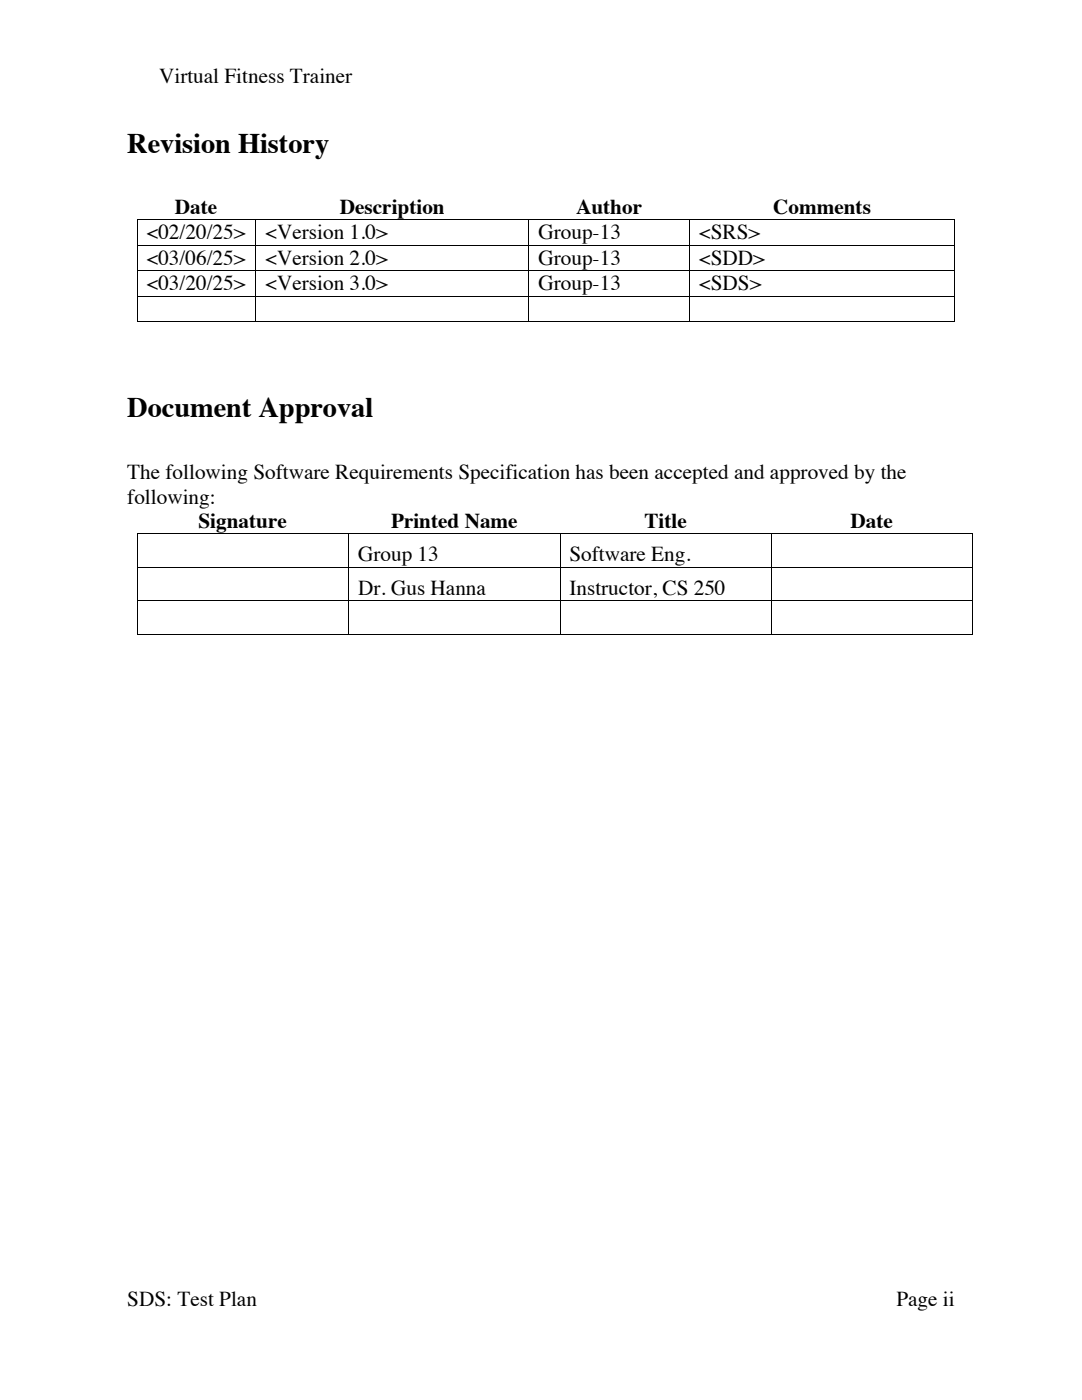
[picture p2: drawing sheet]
<svg xmlns="http://www.w3.org/2000/svg" width="216mm" height="279mm" viewBox="0 0 216 279" stroke-linecap="round" stroke-linejoin="round" font-family="sans-serif">
<defs><g id="words">
<g font-size="5.7">
<text x="25.4" y="30.5">Revision History</text>
<text x="25.4" y="83.3">Document Approval</text>
</g>
<g font-size="4.2">
<text x="31.7" y="16.5">Virtual Fitness Trainer</text>
<text x="29.2" y="47.8">&lt;02/20/25&gt;</text>
<text x="34.9" y="42.7">Date</text>
<text x="52.9" y="47.8">&lt;Version 1.0&gt;</text>
<text x="67.8" y="42.7">Description</text>
<text x="107.4" y="47.8">Group-13</text>
<text x="115" y="42.7">Author</text>
<text x="139.4" y="47.8">&lt;SRS&gt;</text>
<text x="154.3" y="42.7">Comments</text>
<text x="29.2" y="52.8">&lt;03/06/25&gt;</text>
<text x="52.9" y="52.8">&lt;Version 2.0&gt;</text>
<text x="107.4" y="52.8">Group-13</text>
<text x="139.4" y="52.8">&lt;SDD&gt;</text>
<text x="29.2" y="57.9">&lt;03/20/25&gt;</text>
<text x="52.9" y="57.9">&lt;Version 3.0&gt;</text>
<text x="107.4" y="57.9">Group-13</text>
<text x="139.4" y="57.9">&lt;SDS&gt;</text>
<text x="25.4" y="95.6">The following Software Requirements Specification has been accepted and approved by the</text>
<text x="25.4" y="100.5">following:</text>
<text x="39.6" y="105.3">Signature</text>
<text x="78" y="105.3">Printed Name</text>
<text x="128.6" y="105.3">Title</text>
<text x="169.7" y="105.3">Date</text>
<text x="71.5" y="112">Group 13</text>
<text x="113.6" y="112">Software Eng.</text>
<text x="71.5" y="118.7">Dr. Gus Hanna</text>
<text x="113.6" y="118.7">Instructor, CS 250</text>
<text x="25.4" y="260.7">SDS: Test Plan</text>
<text x="178.9" y="260.7">Page ii</text>
</g>
</g></defs>
<g fill="#000">
<path d="M27.3 43.8h.1v.1h-.1zM27.3 48.9h.1v.1h-.1zM27.3 53.9h.1v.2h-.1zM27.3 59h.1v.2h-.1zM27.4 43.8h.2v.1h-.2zM50.9 43.8h.2v.1h-.2zM50.9 48.9h.2v.1h-.2zM50.9 53.9h.2v.2h-.2zM50.9 59h.2v.2h-.2zM51.1 43.8h.1v.1h-.1zM105.4 43.8h.2v.1h-.2zM105.4 48.9h.2v.1h-.2z"/>
<path d="M105.4 53.9h.2v.2h-.2zM105.4 59h.2v.2h-.2zM105.6 43.8h.1v.1h-.1zM137.4 43.8h.2v.1h-.2zM137.4 48.9h.2v.1h-.2zM137.4 53.9h.2v.2h-.2zM137.4 59h.2v.2h-.2zM137.6 43.8h.2v.1h-.2zM190.4 43.8h.2v.1h-.2zM190.4 48.9h.2v.1h-.2zM190.4 53.9h.2v.2h-.2zM190.4 59h.2v.2h-.2z"/>
<path d="M27.3 64.1h.1v.2h-.1zM50.9 64.1h.2v.2h-.2zM105.4 64.1h.2v.2h-.2zM137.4 64.1h.2v.2h-.2zM190.4 64.1h.2v.2h-.2zM27.3 106.4h.1v.2h-.1zM27.3 113.1h.1v.2h-.1zM27.3 119.8h.1v.2h-.1zM27.4 106.4h.2v.2h-.2zM69.4 106.4h.2v.2h-.2zM69.4 113.1h.2v.2h-.2zM69.4 119.8h.2v.2h-.2z"/>
<path d="M69.6 106.4h.2v.2h-.2zM111.7 106.4h.1v.2h-.1zM111.7 113.1h.1v.2h-.1zM111.7 119.8h.1v.2h-.1zM111.8 106.4h.2v.2h-.2zM153.9 106.4h.2v.2h-.2zM153.9 113.1h.2v.2h-.2zM153.9 119.8h.2v.2h-.2zM154.1 106.4h.2v.2h-.2zM193.9 106.4h.2v.2h-.2zM193.9 113.1h.2v.2h-.2zM193.9 119.8h.2v.2h-.2z"/>
<path d="M27.3 126.6h.1v.1h-.1zM69.4 126.6h.2v.1h-.2zM111.7 126.6h.1v.1h-.1zM153.9 126.6h.2v.1h-.2zM193.9 126.6h.2v.1h-.2z"/>
</g>
<g fill="none" stroke="#000" stroke-width=".2">
<path d="M27.3 43.9v5M27.3 49v4.9M27.3 54.1v4.9M27.3 59.2v4.9M27.4 48.9h23.5M27.4 54h23.5M27.4 59.1h23.5M27.6 43.9h23.3M51 43.9v5M51 49v4.9M51 54.1v4.9M51 59.2v4.9"/>
<path d="M51.1 48.9h54.3M51.1 54h54.3M51.1 59.1h54.3M51.2 43.9h54.2M105.5 43.9v5M105.5 49v4.9M105.5 54.1v4.9M105.5 59.2v4.9M105.6 48.9h31.8M105.6 54h31.8M105.6 59.1h31.8M105.7 43.9h31.7"/>
<path d="M137.5 43.9v5M137.5 49v4.9M137.5 54.1v4.9M137.5 59.2v4.9M137.6 48.9h52.8M137.6 54h52.8M137.6 59.1h52.8M137.8 43.9h52.6M190.5 43.9v5M190.5 49v4.9M190.5 54.1v4.9M190.5 59.2v4.9"/>
<path d="M27.4 64.2h23.5M51.1 64.2h54.3M105.6 64.2h31.8M137.6 64.2h52.8M27.3 106.6v6.5M27.3 113.3v6.5M27.3 120v6.6M27.4 113.2h42M27.4 119.9h42M27.6 106.5h41.8M69.5 106.6v6.5M69.5 113.3v6.5"/>
<path d="M69.5 120v6.6M69.6 113.2h42.1M69.6 119.9h42.1M69.8 106.5h41.9M111.8 106.6v6.5M111.8 113.3v6.5M111.8 120v6.6M111.8 113.2h42.1M111.8 119.9h42.1M112 106.5h41.9M154 106.6v6.5M154 113.3v6.5"/>
<path d="M154 120v6.6M154.1 113.2h39.8M154.1 119.9h39.8M154.3 106.5h39.6M194 106.6v6.5M194 113.3v6.5M194 120v6.6M27.4 126.7h42M69.6 126.7h42.1M111.8 126.7h42.1M154.1 126.7h39.8"/>
</g>
<use href="#words"/>
</svg>
